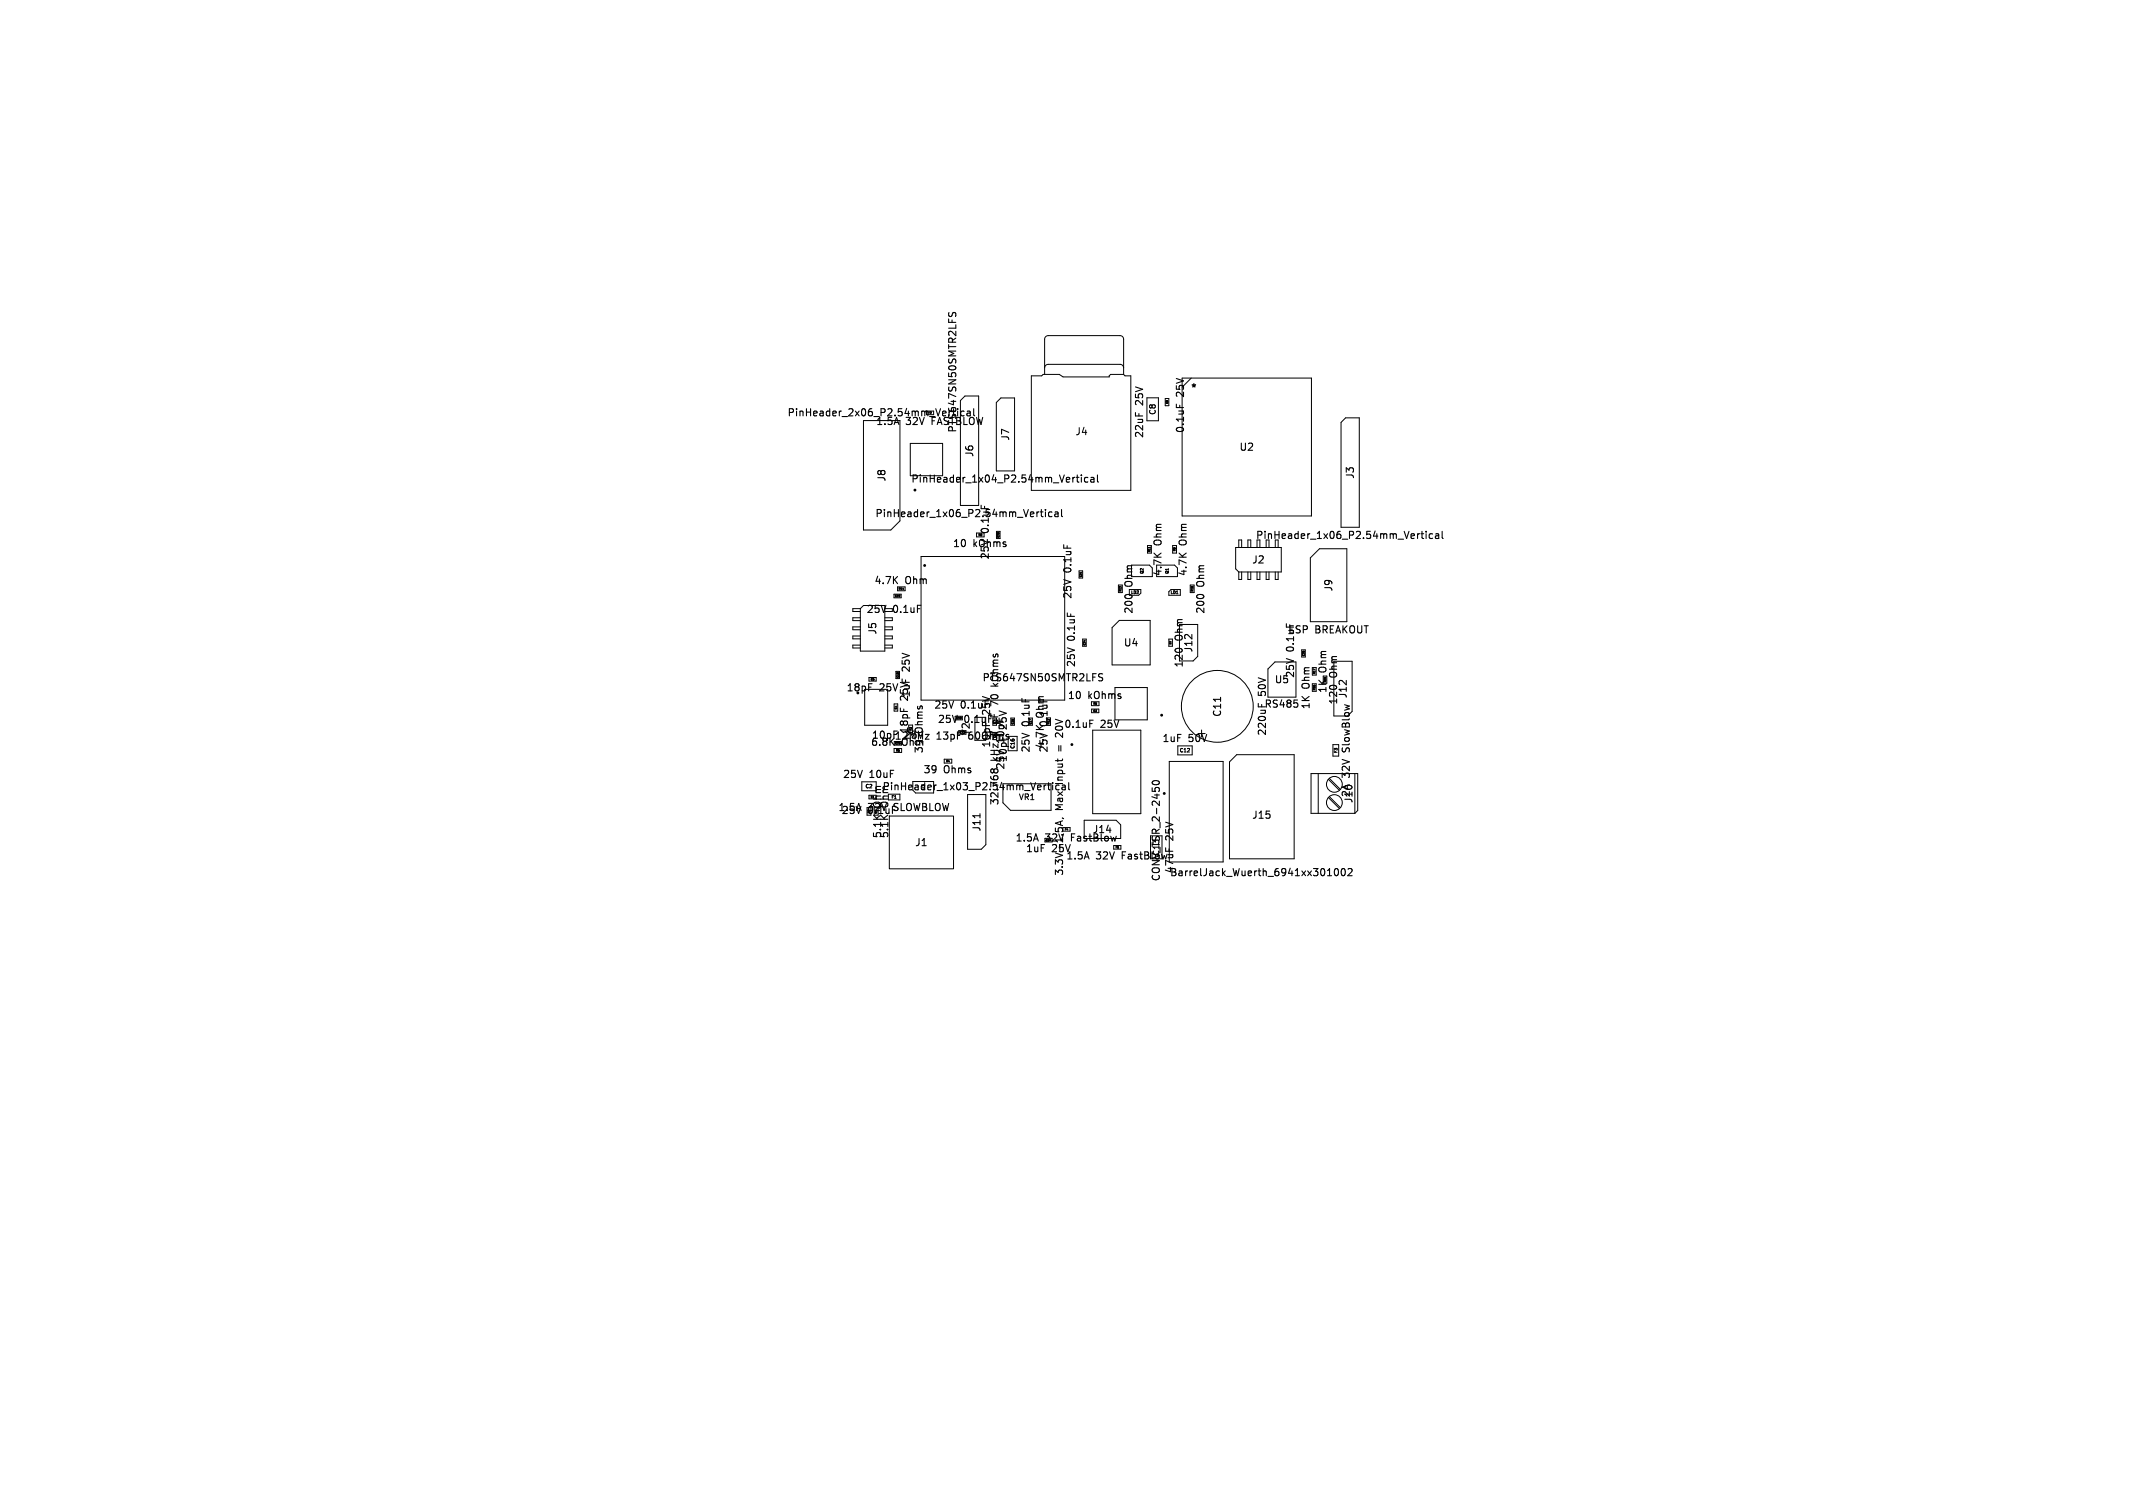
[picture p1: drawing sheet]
<svg xmlns="http://www.w3.org/2000/svg" width="297mm" height="210mm" viewBox="0 0 297 210" stroke-linecap="round" stroke-linejoin="round" font-family="sans-serif">
<defs><g id="words">
<g font-size="1.4">
<text x="109.5" y="58.2">PinHeader_2x06_P2.54mm_Vertical</text>
<text x="121.9" y="59.4">1.5A</text>
<text x="126.1" y="59.4">32V</text>
<text x="129.9" y="59.4">FASTBLOW</text>
<text x="159.4" y="56.4" transform="rotate(-90 159.4 56.4)">25V</text>
<text x="165.1" y="55.3" transform="rotate(-90 165.1 55.3)">25V</text>
<text x="165.7" y="54.7">*</text>
<text x="133.4" y="60.4" transform="rotate(-90 133.4 60.4)">PTS647SN50SMTR2LFS</text>
<text x="135.7" y="63.8" transform="rotate(-90 135.7 63.8)">J6</text>
<text x="140.7" y="61.5" transform="rotate(-90 140.7 61.5)">J7</text>
<text x="149.7" y="60.7">J4</text>
<text x="159.4" y="61.1" transform="rotate(-90 159.4 61.1)">22uF</text>
<text x="165.1" y="60.4" transform="rotate(-90 165.1 60.4)">0.1uF</text>
<text x="172.5" y="63">U2</text>
<text x="123.5" y="67.2" transform="rotate(-90 123.5 67.2)">J8</text>
<text x="126.8" y="67.4">PinHeader_1x04_P2.54mm_Vertical</text>
<text x="188.7" y="66.8" transform="rotate(-90 188.7 66.8)">J3</text>
<text x="121.8" y="72.2">PinHeader_1x06_P2.54mm_Vertical</text>
<text x="132.6" y="76.4">10</text>
<text x="135.5" y="76.4">kOhms</text>
<text x="137.9" y="74.2" transform="rotate(-90 137.9 74.2)">0.1uF</text>
<text x="161.9" y="75.9" transform="rotate(-90 161.9 75.9)">Ohm</text>
<text x="165.4" y="75.9" transform="rotate(-90 165.4 75.9)">Ohm</text>
<text x="174.8" y="75.3">PinHeader_1x06_P2.54mm_Vertical</text>
<text x="121.7" y="81.6">4.7K</text>
<text x="126.1" y="81.6">Ohm</text>
<text x="137.9" y="78" transform="rotate(-90 137.9 78)">25V</text>
<text x="149.4" y="83.5" transform="rotate(-90 149.4 83.5)">25V</text>
<text x="149.4" y="79.7" transform="rotate(-90 149.4 79.7)">0.1uF</text>
<text x="157.9" y="81.7" transform="rotate(-90 157.9 81.7)">Ohm</text>
<text x="161.9" y="80.3" transform="rotate(-90 161.9 80.3)">4.7K</text>
<text x="165.4" y="80.3" transform="rotate(-90 165.4 80.3)">4.7K</text>
<text x="167.9" y="81.7" transform="rotate(-90 167.9 81.7)">Ohm</text>
<text x="174.2" y="78.7">J2</text>
<text x="185.7" y="82.5" transform="rotate(-90 185.7 82.5)">J9</text>
<text x="120.6" y="85.6">25V</text>
<text x="122.2" y="88.5" transform="rotate(-90 122.2 88.5)">J5</text>
<text x="124.3" y="85.6">0.1uF</text>
<text x="149.9" y="89.2" transform="rotate(-90 149.9 89.2)">0.1uF</text>
<text x="157.9" y="85.6" transform="rotate(-90 157.9 85.6)">200</text>
<text x="164.9" y="89.2" transform="rotate(-90 164.9 89.2)">Ohm</text>
<text x="167.9" y="85.6" transform="rotate(-90 167.9 85.6)">200</text>
<text x="179.3" y="88.4">ESP</text>
<text x="183.1" y="88.4">BREAKOUT</text>
<text x="126.9" y="93.5" transform="rotate(-90 126.9 93.5)">25V</text>
<text x="136.7" y="95.1">PTS647SN50SMTR2LFS</text>
<text x="139.2" y="94.7" transform="rotate(-90 139.2 94.7)">kOhms</text>
<text x="149.9" y="93" transform="rotate(-90 149.9 93)">25V</text>
<text x="156.4" y="90.2">U4</text>
<text x="164.9" y="93.1" transform="rotate(-90 164.9 93.1)">120</text>
<text x="166.2" y="91" transform="rotate(-90 166.2 91)">J12</text>
<text x="177.4" y="95.4">U5</text>
<text x="180.4" y="94.5" transform="rotate(-90 180.4 94.5)">25V</text>
<text x="180.4" y="90.7" transform="rotate(-90 180.4 90.7)">0.1uF</text>
<text x="182.6" y="95.9" transform="rotate(-90 182.6 95.9)">Ohm</text>
<text x="184.9" y="93.7" transform="rotate(-90 184.9 93.7)">Ohm</text>
<text x="186.4" y="94.4" transform="rotate(-90 186.4 94.4)">Ohm</text>
<text x="117.8" y="96.5">18pF</text>
<text x="122.5" y="96.5">25V</text>
<text x="126.6" y="97.6" transform="rotate(-90 126.6 97.6)">25V</text>
<text x="126.9" y="97.2" transform="rotate(-90 126.9 97.2)">1uF</text>
<text x="130" y="98.9">25V</text>
<text x="130.5" y="100.9">25V</text>
<text x="133.8" y="98.9">0.1uF</text>
<text x="134.3" y="100.9">0.1uF</text>
<text x="138.1" y="99.5" transform="rotate(-90 138.1 99.5)">25V</text>
<text x="139.2" y="100.4" transform="rotate(-90 139.2 100.4)">pF</text>
<text x="139.2" y="97.6" transform="rotate(-90 139.2 97.6)">70</text>
<text x="140.4" y="101.5" transform="rotate(-90 140.4 101.5)">25V</text>
<text x="143.6" y="101.1" transform="rotate(-90 143.6 101.1)">0.1uF</text>
<text x="145.6" y="99.9" transform="rotate(-90 145.6 99.9)">Ohm</text>
<text x="146.1" y="101.1" transform="rotate(-90 146.1 101.1)">0.1uF</text>
<text x="148.1" y="101.6">0.1uF</text>
<text x="148.2" y="102" transform="rotate(-90 148.2 102)">20V</text>
<text x="148.6" y="97.6">10</text>
<text x="151.5" y="97.6">kOhms</text>
<text x="153.2" y="101.6">25V</text>
<text x="170.2" y="99.9" transform="rotate(-90 170.2 99.9)">C11</text>
<text x="176" y="98.8">RS485</text>
<text x="176.5" y="96.9" transform="rotate(-90 176.5 96.9)">50V</text>
<text x="182.6" y="98.9" transform="rotate(-90 182.6 98.9)">1K</text>
<text x="184.9" y="96.6" transform="rotate(-90 184.9 96.6)">1K</text>
<text x="186.4" y="98.2" transform="rotate(-90 186.4 98.2)">120</text>
<text x="187.7" y="97.4" transform="rotate(-90 187.7 97.4)">J12</text>
<text x="121.2" y="104.1">6.8K</text>
<text x="121.3" y="103.1">10pF12MHz</text>
<text x="125.6" y="104.1">Ohm</text>
<text x="126" y="103.1">25V</text>
<text x="126.6" y="102.3" transform="rotate(-90 126.6 102.3)">18pF</text>
<text x="128.5" y="107.9">39</text>
<text x="128.7" y="105" transform="rotate(-90 128.7 105)">39</text>
<text x="128.7" y="102.1" transform="rotate(-90 128.7 102.1)">Ohms</text>
<text x="130.4" y="103.2">13pF</text>
<text x="131.4" y="107.9">Ohms</text>
<text x="135.1" y="103.2">60Ohms</text>
<text x="135.2" y="102.5" transform="rotate(-90 135.2 102.5)">Y2</text>
<text x="138.1" y="104.2" transform="rotate(-90 138.1 104.2)">10pF</text>
<text x="139.2" y="106" transform="rotate(-90 139.2 106)">kHz</text>
<text x="139.2" y="102.3" transform="rotate(-90 139.2 102.3)">7</text>
<text x="140" y="107.3" transform="rotate(-90 140 107.3)">25V</text>
<text x="140.4" y="106.2" transform="rotate(-90 140.4 106.2)">10pF10uF</text>
<text x="143.6" y="104.9" transform="rotate(-90 143.6 104.9)">25V</text>
<text x="145.6" y="104.3" transform="rotate(-90 145.6 104.3)">4.7K</text>
<text x="146.1" y="104.9" transform="rotate(-90 146.1 104.9)">25V</text>
<text x="148.2" y="104.2" transform="rotate(-90 148.2 104.2)">=</text>
<text x="161.8" y="103.5">1uF</text>
<text x="165.5" y="103.5">50V</text>
<text x="176.5" y="102.6" transform="rotate(-90 176.5 102.6)">220uF</text>
<text x="188.2" y="104.5" transform="rotate(-90 188.2 104.5)">SlowBlow</text>
<text x="116.6" y="113.2">1.5A</text>
<text x="117.1" y="113.6">25V</text>
<text x="117.3" y="108.5">25V</text>
<text x="120.9" y="113.6">0.1uF</text>
<text x="120.9" y="113.2">32V</text>
<text x="121.1" y="108.5">10uF</text>
<text x="122.8" y="110.3">PinHeader_1x03_P2.54mm_Vertical</text>
<text x="122.9" y="112.4" transform="rotate(-90 122.9 112.4)">Ohm</text>
<text x="123.9" y="112.4" transform="rotate(-90 123.9 112.4)">Ohm</text>
<text x="124.7" y="113.2">SLOWBLOW</text>
<text x="139.2" y="112.2" transform="rotate(-90 139.2 112.2)">32.768</text>
<text x="148.2" y="112.9" transform="rotate(-90 148.2 112.9)">Max</text>
<text x="148.2" y="109" transform="rotate(-90 148.2 109)">Input</text>
<text x="188.2" y="111.1" transform="rotate(-90 188.2 111.1)">2A</text>
<text x="188.2" y="108.3" transform="rotate(-90 188.2 108.3)">32V</text>
<text x="188.5" y="112" transform="rotate(-90 188.5 112)">J10</text>
<text x="122.9" y="116.8" transform="rotate(-90 122.9 116.8)">5.1K</text>
<text x="123.9" y="116.8" transform="rotate(-90 123.9 116.8)">5.1K</text>
<text x="127.3" y="118">J1</text>
<text x="136.7" y="115.9" transform="rotate(-90 136.7 115.9)">J11</text>
<text x="141.3" y="117.4">1.5A</text>
<text x="142.8" y="118.9">1uF</text>
<text x="145.6" y="117.4">32V</text>
<text x="146.5" y="118.9">25V</text>
<text x="148.4" y="119.9">1.5A</text>
<text x="149.3" y="117.4">FastBlow</text>
<text x="152" y="116.2">J14</text>
<text x="152.6" y="119.9">32V</text>
<text x="156.4" y="119.9">FastBlow</text>
<text x="163.6" y="117" transform="rotate(-90 163.6 117)">25V</text>
<text x="174.2" y="114.2">J15</text>
<text x="148.2" y="122.1" transform="rotate(-90 148.2 122.1)">3.3V-1.5A,</text>
<text x="161.7" y="122.8" transform="rotate(-90 161.7 122.8)">CONV_TSR_2-2450</text>
<text x="162.8" y="122.2">BarrelJack_Wuerth_6941xx301002</text>
<text x="163.6" y="121.7" transform="rotate(-90 163.6 121.7)">47uF</text>
</g>
<g font-size="1.1">
<text x="161.1" y="57.9" transform="rotate(-90 161.1 57.9)">C8</text>
<text x="141.8" y="111.6">VR1</text>
<text x="161.6" y="119.3" transform="rotate(-90 161.6 119.3)">C13</text>
</g>
<g font-size=".7">
<text x="141.4" y="104.3" transform="rotate(-90 141.4 104.3)">C16</text>
<text x="164.2" y="104.9">C12</text>
<text x="120.4" y="109.9">C2</text>
</g>
<g font-size=".6">
<text x="157.4" y="82.8">LD2</text>
<text x="159.3" y="80" transform="rotate(-90 159.3 80)">Q2</text>
<text x="162.8" y="80" transform="rotate(-90 162.8 80)">Q1</text>
<text x="162.9" y="82.8">LD1</text>
<text x="186.3" y="104.9" transform="rotate(-90 186.3 104.9)">F3</text>
<text x="124.1" y="111.3">F1</text>
<text x="128.8" y="110.1" transform="rotate(-90 128.8 110.1)">U3</text>
</g>
<g font-size=".4">
<text x="136.2" y="74.7">R8</text>
<text x="160.2" y="76.9" transform="rotate(-90 160.2 76.9)">R11</text>
<text x="163.7" y="76.8" transform="rotate(-90 163.7 76.8)">R9</text>
<text x="125.1" y="82.2">R14</text>
<text x="156.2" y="82.4" transform="rotate(-90 156.2 82.4)">R12</text>
<text x="166.2" y="82.4" transform="rotate(-90 166.2 82.4)">R10</text>
<text x="183.2" y="93.9" transform="rotate(-90 183.2 93.9)">R17</text>
<text x="127" y="101.8" transform="rotate(-90 127 101.8)">R3</text>
<text x="146.2" y="100.9" transform="rotate(-90 146.2 100.9)">R13</text>
<text x="152.2" y="98.2">R5</text>
<text x="183.2" y="96.2" transform="rotate(-90 183.2 96.2)">R16</text>
<text x="124.7" y="104.7">R6</text>
<text x="131.7" y="106.2">R4</text>
<text x="121.2" y="113.3" transform="rotate(-90 121.2 113.3)">R2</text>
<text x="122.2" y="113.3" transform="rotate(-90 122.2 113.3)">R1</text>
</g>
<g font-size=".3">
<text x="129.2" y="57.7">F2</text>
<text x="162.7" y="56.3" transform="rotate(-90 162.7 56.3)">C9</text>
<text x="139.2" y="74.9" transform="rotate(-90 139.2 74.9)">C20</text>
<text x="124.6" y="83.2">C19</text>
<text x="150.7" y="80.4" transform="rotate(-90 150.7 80.4)">C21</text>
<text x="151.2" y="89.9" transform="rotate(-90 151.2 89.9)">C24</text>
<text x="163.2" y="89.8" transform="rotate(-90 163.2 89.8)">R7</text>
<text x="121.2" y="94.8">C5</text>
<text x="125.2" y="94.4" transform="rotate(-90 125.2 94.4)">C10</text>
<text x="181.7" y="91.4" transform="rotate(-90 181.7 91.4)">C25</text>
<text x="184.7" y="95" transform="rotate(-90 184.7 95)">R15</text>
<text x="124.9" y="98.8" transform="rotate(-90 124.9 98.8)">C4</text>
<text x="133.1" y="100.2">C18</text>
<text x="138.7" y="100.8" transform="rotate(-90 138.7 100.8)">C7</text>
<text x="141.2" y="100.9" transform="rotate(-90 141.2 100.9)">C15</text>
<text x="143.7" y="100.9" transform="rotate(-90 143.7 100.9)">C17</text>
<text x="152.2" y="99.2">C3</text>
<text x="124.6" y="103.7">C23</text>
<text x="133.6" y="102.2">C22</text>
<text x="138.7" y="102.8" transform="rotate(-90 138.7 102.8)">C6</text>
<text x="121.2" y="111.2">C1</text>
<text x="145.6" y="117.2">C14</text>
<text x="148.2" y="115.7">F4</text>
<text x="155.3" y="118.2">F5</text>
</g>
</g></defs>
<g fill="none" stroke="#000" stroke-width=".15">
<path d="M132.1 43.5v.4l.1 .1h.3l.2-.4 .2-.1 .2 .2-.1 .4M133.9 57.9h.1M133.9 57.3h.3M134.2 57.9h.1M134.7 57.3h.4v.6M135.1 57.9h-.1M135.1 57.5l-.4 .1-.1 .2 .2 .1M135.6 56.9v.9l.1 .1M158.1 57.5v.4M163.8 56.3v.5M144.9 71.3h.3M145 71v.8l.2 .2"/>
<path d="M145.6 71v.1M145.6 71.3v.7M146.5 71.3h-.3l-.2 .2 .1 .4h.4M146.9 71.3h.4v.7M147.3 71.5l-.3 .1-.1 .1 .1 .3 .3-.1M147.8 71v.8l.2 .2M149.9 66.5h.3M150 66.1v.9l.2 .1M150.6 66.1v.1M150.6 66.5v.6M151.5 66.5h-.3l-.2 .2 .1 .4h.4M151.9 66.5h.4v.6"/>
<path d="M152.3 66.7l-.3 .1-.1 .1 .1 .2h.3M152.8 66.1v.9l.2 .1M197.9 74.3h.3M198 74v.9l.2 .1M198.6 74v.1M198.6 74.3v.7M199.5 74.4l-.3-.1-.2 .2 .1 .4h.4M199.9 74.4h.4v.6M200.3 74.6h-.3l-.1 .2 .1 .2 .3-.1M200.8 74v.9l.2 .1M121 95.2h.4M125.4 98.6v.5"/>
<path d="M138 97.6l1 .5M153.5 93.9l-.3-.1-.2 .1v.3l.4 .2 .1 .2-.2 .2h-.3M156.8 82.8h.6M163.8 90.3h.6M166.8 82.8h.6M170 97.1v.6M175.2 98v.4M180.2 97.5h.5M180.6 97.9l.1 .2-.1 .3M185.3 95.5h.6M128.8 102.3h.6l-.6 .6h.6M136.5 113.3v.6"/>
<path d="M138.4 107.5l-.1 .1M138.4 107.3l-.2-.2-.2 .1v.3l.1 .1M138.4 107.3v.2M138.4 107.5l.1 .1M138.6 107.1l-.2 .2M145.9 109.3h.3M146 109v.9l.2 .1M146.6 109v.1M146.6 109.3v.7M147 102.3l.1 .3M147.2 109.3l-.2 .2v.3M147.4 109.3l.1 .1"/>
<path d="M147.7 114.4v.5M147.9 113.9l.2 .1M148 114.3l-1 .3 1 .4M148 102.1v.6l-.6-.6M148 109.3l-.1 .1M148.2 109.3l.1 .2v.5M148.3 109.6h-.3l-.1 .2M148.8 109v.9l.2 .1M151.7 100.3h.5M160.5 108.9a.59 .59 0 0 1 .9 .1 .57 .57 0 0 1-1-.1zM160.9 109.7h.4M184.8 122h.6"/>
<path d="M184.9 121.2l.2-.2v1M185.9 121.1l.1-.1a.53 .53 0 0 1 .4 .5 .53 .53 0 0 1-.4 .5l-.1-.1-.1-.3zM186.8 121.1l.2-.1a.53 .53 0 0 1 .3 .5 .53 .53 0 0 1-.3 .5l-.2-.1-.1-.3zM187.7 121.1l.4-.1 .2 .2-.6 .8h.6"/>
</g>
<g fill="none" stroke="#000" stroke-width=".14">
<path d="M120.2 58.6h5.1v13.9l-1.3 1.3h-3.8zM133.7 55.8l.7-.6h1.9v15.2h-2.6zM138.7 56.1l.7-.7h1.9v10.2h-2.6zM143.6 52.3h1.4l.2-.2h2.3l.5 .4h6.4v-.2l.2-.2h1.8l.2 .2h.9v16h-13.9zM145.5 51.2a.5 .5 0 0 1 .5-.5h10a.5 .5 0 0 1 .5 .5M145.5 52.1v-4.9a.5 .5 0 0 1 .5-.5h10a.5 .5 0 0 1 .5 .5v4.9M159.7 55.4h1.6v3.2h-1.6zM162.2 55.5h.6v1h-.6zM164.6 52.7h18v19.2h-18zM165.9 52.7l-1.3 1.2M186.7 58.8l.7-.6h1.9v15.2h-2.6zM126.7 61.8h4.5v4.5h-4.5z"/>
<path d="M128.2 77.5h20v20h-20zM136 74.2h1v.6h-1zM138.7 75v-1h.6v1M150.2 79.5h.5v1h-.5zM150.6 79.7v.1M157.5 78.7h2.6l.4 .4v1.2h-3M159.8 76h.5v1h-.5zM160.2 76.2v.1M161 78.7h2.6l.3 .4v1.2h-2.9M163.3 76h.5v1h-.5zM172.1 76.2h6.3v3.5h-5.9l-.4-.5zM172.5 76.2v-1h.4v1"/>
<path d="M172.5 79.7v1h.4v-1M173.8 76.2v-1h.4v1M173.8 79.7v1h.4v-1M175 79.7v1h.4v-1M175 75.2v1M175.4 75.2v1M176.3 79.7v1h.4v-1M176.3 75.2v1M176.7 75.2v1M177.6 79.7v1h.4v-1M177.6 75.2v1M178 75.2v1"/>
<path d="M182.5 77.7l1.2-1.3h3.8v10.2h-5zM119.8 84.8h-1.1v.4h1.1M119.8 86h-1.1v.4h1.1M119.8 87.3h-1.1v.4h1.1M119.8 88.6h-1.1v.4h1.1M119.8 89.8h-1.1v.4h1.1M120.2 84.3h3v6.4h-3.4v-5.9zM120.4 96h3.2v5h-3.2zM121 94.4h1v.5h-1zM123.2 85.2h1.1M123.2 86h1.1v.4h-1.1M123.2 87.3h1.1v.4h-1.1"/>
<path d="M123.2 88.6h1.1v.4h-1.1M123.2 89.8h1.1v.4h-1.1M123.2 84.8h1.1M124.5 82.8h1v.5h-1zM124.5 98h.5v1h-.5zM124.7 93.5h.5v1h-.5zM125 81.7h1v.6h-1zM133 99.8h1M135.8 99.9v3.2M137.2 99.9v3.2M150.7 89h.5v1h-.5zM152 97.7v.6h1v-.6"/>
<path d="M152 98.8h1v.5h-1zM154.8 87.4l1.1-1h4.2v6.2h-5.3zM155.2 95.8h4.5v4.5h-4.5zM155.7 81.5h.6v1h-.6zM157.2 82.1h1.6v.5l-.2 .3h-1.4zM162.8 89h.4v1h-.4zM163 82.1h1.3v.8h-1.5v-.5zM164.2 87h2.6v4.4l-.7 .6h-1.9zM165.7 81.5h.6v1h-.6zM176.5 93.2l1-1h2.9v4.9h-3.9zM181.2 90.5h.5v1h-.5zM182.7 93h.6v1h-.6"/>
<path d="M182.7 95.2h.6v1.1h-.6M184.2 95.2v-1h.5v1M188.3 99.1v-7h-2.6v7.6h1.9M120 108.9h2v1.2h-2zM122 110.8h-1v.5h1M123.8 113.6h9v7.4h-9zM124.5 104.2h1v.6h-1zM125.3 110.6v.8h-1.6M127.1 108.8h2.9M127.5 110.4h2.5M131.5 105.7h1v.6h-1zM133 100.3h1"/>
<path d="M133.5 101.8h1M133.5 102.3h1M134.7 110.7h2.6v6.9l-.7 .7h-1.9zM139.7 109.2h6.6v3.7h-5.6l-1-1.1zM140.4 102.6h1.2v2h-1.2M140.7 100h.5v1h-.5M148 115.3h1v.5h-1M151 114.2h4.4l.6 .7v1.9h-5zM152.1 101.7h6.7v11.6h-6.7zM155.1 117.8h1v.5h-1zM160.2 116.4v3.2M161.8 116.4v3.2"/>
<path d="M162.8 106h7.5v14h-7.5zM164 103.9h2v1.2h-2zM167.3 101.7v1M172.2 105.1h8v14.5h-9v-13.5zM182.5 107.7h6.5v5.2l-.3 .4h-6.2zM183.6 107.7v5.6M185 108.5l1.5 1.6M185 111.1l1.5 1.5M185.1 108.4l1.5 1.5M185.1 110.9l1.5 1.6M185.6 103.7h.8v1.6h-.8zM188.7 107.7v5.6"/>
<circle cx="169.5" cy="98.4" r="5"/>
<circle cx="185.8" cy="109.2" r="1.1"/>
<circle cx="185.8" cy="111.8" r="1.1"/>
</g>
<g fill="none" stroke="#000" stroke-width=".2">
<circle cx="127.4" cy="68.2" r=".1"/>
<circle cx="128.7" cy="78.8" r=".1"/>
<circle cx="161.7" cy="99.6" r=".1"/>
<circle cx="149.3" cy="103.7" r=".1"/>
</g>
<use href="#words"/>
</svg>
